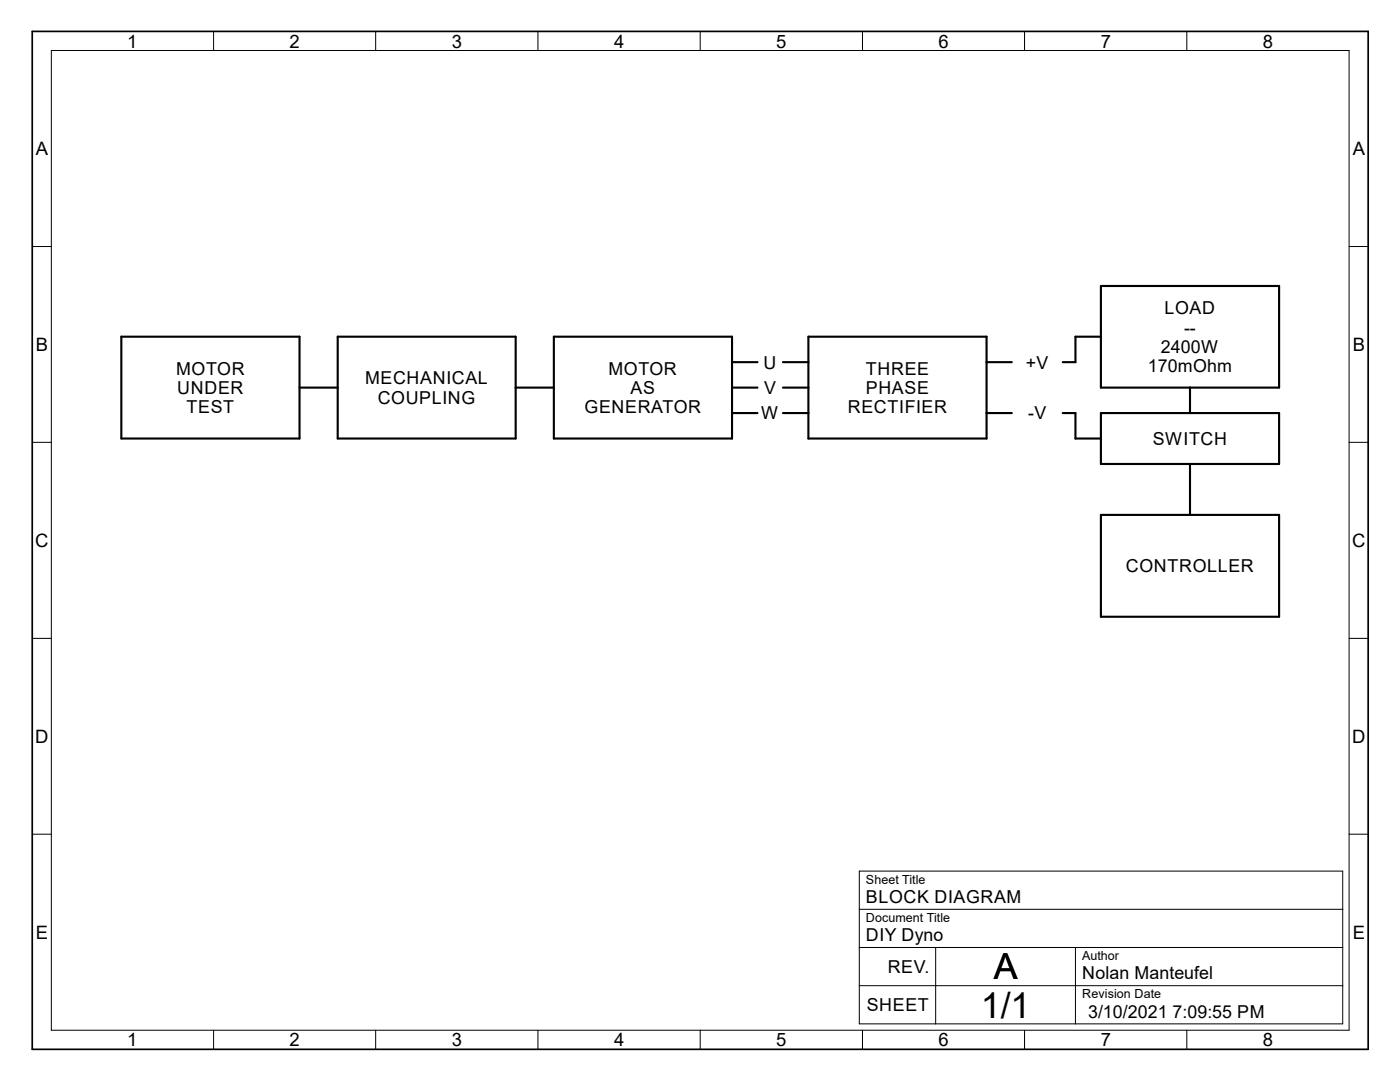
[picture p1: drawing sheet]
<svg xmlns="http://www.w3.org/2000/svg" width="279mm" height="216mm" viewBox="0 0 279 216" stroke-linecap="round" stroke-linejoin="round" font-family="sans-serif">
<defs><g id="words">
<g font-size="7.2">
<text x="198.3" y="195.4">A</text>
<text x="195.7" y="203">1/1</text>
</g>
<g font-size="3.7">
<text x="25.4" y="9.5">1</text>
<text x="57.8" y="9.5">2</text>
<text x="90.2" y="9.5">3</text>
<text x="122.6" y="9.5">4</text>
<text x="154.9" y="9.5">5</text>
<text x="187.3" y="9.5">6</text>
<text x="219.7" y="9.5">7</text>
<text x="252" y="9.5">8</text>
<text x="7.2" y="30.9">A</text>
<text x="270" y="30.9">A</text>
<text x="7.2" y="70">B</text>
<text x="270" y="70">B</text>
<text x="7" y="109.1">C</text>
<text x="269.8" y="109.1">C</text>
<text x="7" y="148.3">D</text>
<text x="269.8" y="148.3">D</text>
<text x="7.2" y="187.3">E</text>
<text x="270" y="187.3">E</text>
<text x="25.4" y="208.8">1</text>
<text x="57.8" y="208.8">2</text>
<text x="90.2" y="208.8">3</text>
<text x="122.6" y="208.8">4</text>
<text x="154.9" y="208.8">5</text>
<text x="187.3" y="208.8">6</text>
<text x="219.7" y="208.8">7</text>
<text x="252" y="208.8">8</text>
</g>
<g font-size="3.6">
<text x="232.4" y="62.7">LOAD</text>
<text x="231.7" y="70.4">2400W</text>
<text x="236.3" y="66.5">--</text>
<text x="35.2" y="74.8">MOTOR</text>
<text x="72.9" y="76.7">MECHANICAL</text>
<text x="121.5" y="74.8">MOTOR</text>
<text x="152.4" y="73.5">U</text>
<text x="172.8" y="74.8">THREE</text>
<text x="204.7" y="73.5">+V</text>
<text x="229.1" y="74.2">170mOhm</text>
<text x="35.4" y="78.6">UNDER</text>
<text x="37.2" y="82.4">TEST</text>
<text x="75.4" y="80.5">COUPLING</text>
<text x="116.7" y="82.4">GENERATOR</text>
<text x="125.9" y="78.6">AS</text>
<text x="151.9" y="83.7">W</text>
<text x="152.5" y="78.6">V</text>
<text x="169.2" y="82.4">RECTIFIER</text>
<text x="172.8" y="78.6">PHASE</text>
<text x="205.2" y="83.7">-V</text>
<text x="230" y="88.8">SWITCH</text>
<text x="224.7" y="114.2">CONTROLLER</text>
<text x="172.8" y="180.2">BLOCK DIAGRAM</text>
<text x="172.8" y="187.8">DIY Dyno</text>
<text x="177.2" y="194.1">REV.</text>
<text x="215.9" y="195.4">Nolan Manteufel</text>
<text x="173" y="201.8">SHEET</text>
<text x="217.2" y="203">3/10/2021 7:09:55 PM</text>
</g>
<g font-size="2.5">
<text x="172.8" y="176.4">Sheet Title</text>
<text x="172.8" y="184">Document Title</text>
<text x="215.9" y="191.6">Author</text>
<text x="215.9" y="199.2">Revision Date</text>
</g>
</g></defs>
<g fill="none" stroke="#000" stroke-width=".42">
<path d="M219.7 57.1h35.6v20.2h-35.6zM24.2 67.2h35.6v20.3h-35.6zM59.8 77.3h7.6M67.4 67.2h35.5v20.3h-35.5zM102.9 77.3h7.6M110.5 67.2h35.6v20.3h-35.6zM146.1 77.3h5.1M146.1 72.3h5.1M156.3 77.3h5M156.3 72.3h5M161.3 67.2h35.6v20.3h-35.6zM196.9 72.3h5"/>
<path d="M219.7 67.2h-5.1v5.1h-2.5M237.5 77.3v5.1M146.1 82.4h5.1M156.3 82.4h5M196.9 82.4h5M212.1 82.4h2.5v5.1h5.1M219.7 82.4h35.6v10.2h-35.6zM237.5 92.6v10.1M219.7 102.7h35.6v20.4h-35.6z"/>
</g>
<path d="M6.4 6.3h266.6v203.1h-266.6z" fill="none" stroke="#000" stroke-width=".34"/>
<g fill="none" stroke="#000" stroke-width=".2">
<path d="M10.2 10.1h259v195.5h-259zM42.6 6.3v3.8M75 6.3v3.8M107.4 6.3v3.8M139.7 6.3v3.8M172.1 6.3v3.8M204.5 6.3v3.8M236.9 6.3v3.8M6.4 49.2h3.8M269.2 49.2h3.8M6.4 88.3h3.8M269.2 88.3h3.8"/>
<path d="M6.4 127.4h3.8M269.2 127.4h3.8M6.4 166.5h3.8M171.5 173.8h96.5v30.5h-96.5zM269.2 166.5h3.8M171.5 181.4h96.5M171.5 189.1h96.5M171.5 196.7h96.5M186.7 189.1v15.2M214.6 189.1v15.2M42.6 205.6v3.8M75 205.6v3.8"/>
<path d="M107.4 205.6v3.8M139.7 205.6v3.8M172.1 205.6v3.8M204.5 205.6v3.8M236.9 205.6v3.8"/>
</g>
<use href="#words"/>
</svg>
